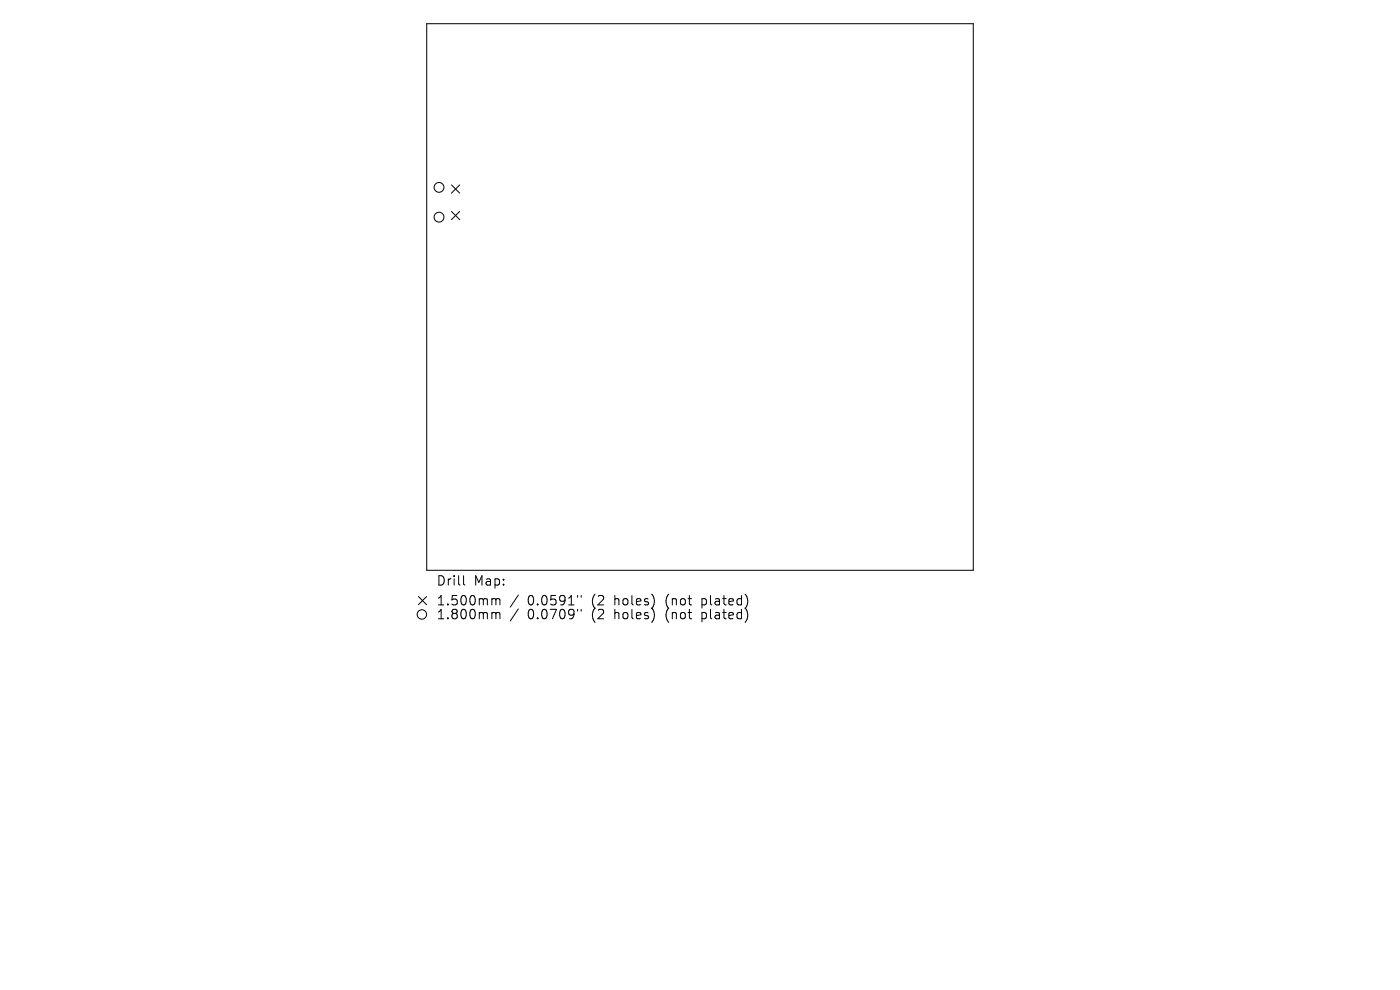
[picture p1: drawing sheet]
<svg xmlns="http://www.w3.org/2000/svg" width="297mm" height="210mm" viewBox="0 0 297 210" stroke-linecap="round" stroke-linejoin="round" font-family="sans-serif">
<defs><g id="words">
<g font-size="2.8">
<text x="92.5" y="124.5">Drill</text>
<text x="100.5" y="124.5">Map:</text>
<text x="92.5" y="128.7">1.500mm</text>
<text x="92.5" y="131.6">1.800mm</text>
<text x="111.9" y="128.7">0.0591&quot;</text>
<text x="111.9" y="131.6">0.0709&quot;</text>
<text x="125.7" y="128.7">(2</text>
<text x="125.7" y="131.6">(2</text>
<text x="130.6" y="128.7">holes)</text>
<text x="130.6" y="131.6">holes)</text>
<text x="141.7" y="128.7">(not</text>
<text x="141.7" y="131.6">(not</text>
<text x="149.5" y="128.7">plated)</text>
<text x="149.5" y="131.6">plated)</text>
</g>
</g></defs>
<g fill="none" stroke="#000" stroke-width=".21">
<path d="M90.5 5h116v116h-116zM95.8 39.2l1.7 1.8M97.5 39.2l-1.7 1.8M95.8 44.9l1.7 1.7M97.5 44.9l-1.7 1.7M88.8 126.5l1.7 1.8M90.5 126.5l-1.7 1.8M98.3 122.1v1.7l.3 .3M104.6 127l.5 .1 .1 .2M104.6 129.9l.5 .1 .1 .2M105.2 127.3l.3-.3 .5 .1 .1 1.2M105.2 127.3v1"/>
<path d="M105.2 130.2v1.1M105.2 130.2l.3-.3 .5 .1 .1 1.3M110 126.2l-1.8 2.6M110 129.2l-1.8 2.5M122.5 126.3v.4M122.5 129.3v.3M123.3 126.3v.4M123.3 129.3v.3"/>
<circle cx="93.1" cy="39.7" r="1.04"/>
<circle cx="93.1" cy="46.1" r="1.04"/>
<circle cx="89.5" cy="130.3" r="1"/>
</g>
<use href="#words"/>
</svg>
